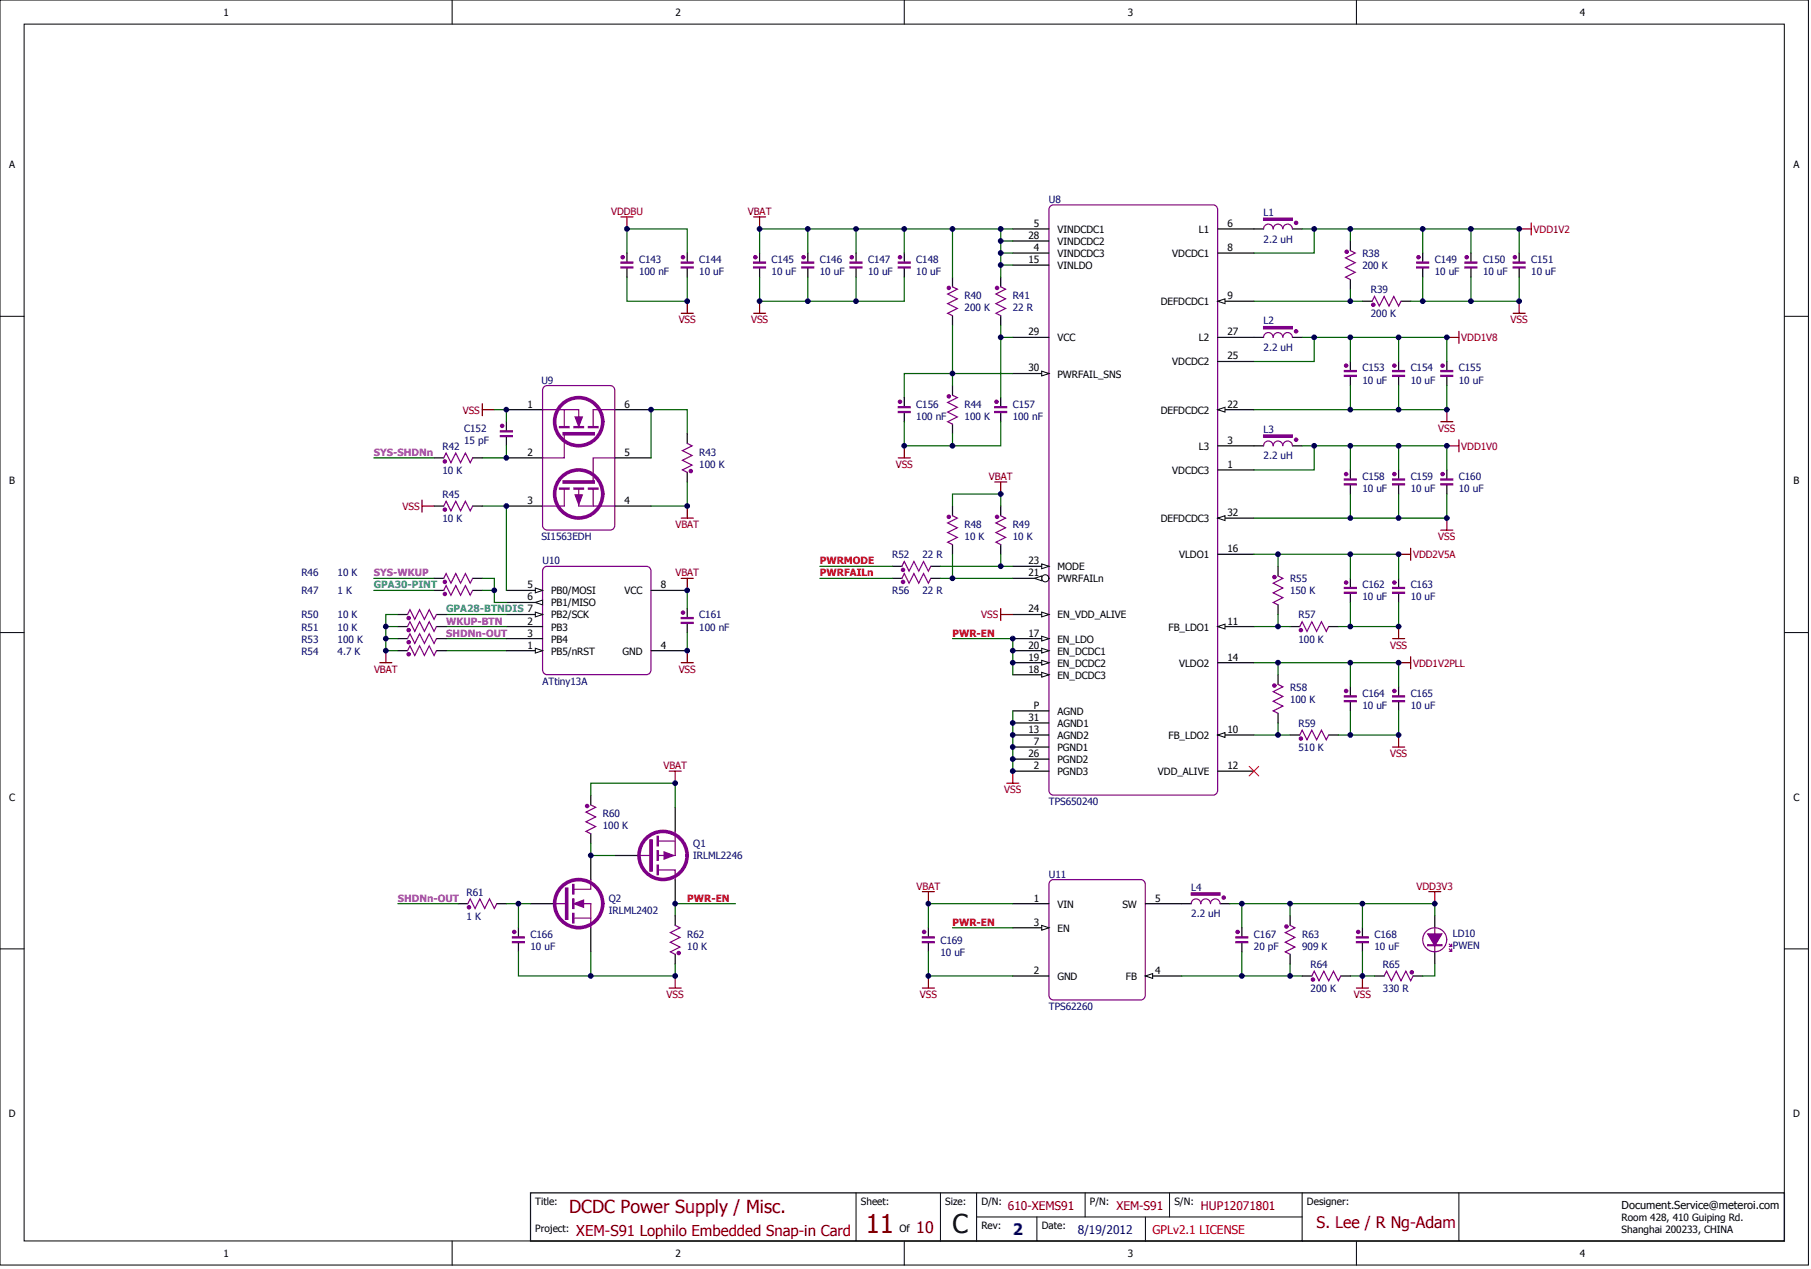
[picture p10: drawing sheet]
<svg xmlns="http://www.w3.org/2000/svg" width="635mm" height="445mm" viewBox="0 0 635 445" stroke-linecap="round" stroke-linejoin="round" font-family="sans-serif">
<defs><g id="words">
<text font-size="9.1" fill="#800000" x="303.4" y="432.3">11</text>
<text font-size="9.1" x="333.8" y="432.3">C</text>
<text font-size="6.3" fill="#800000" x="199.4" y="425.3">DCDC Power Supply / Misc.</text>
<g font-size="5.6" fill="#800000">
<text x="461.4" y="430.5">S. Lee / R Ng-Adam</text>
<text x="321.1" y="432.2">10</text>
</g>
<text font-size="5.6" fill="#000080" x="354.9" y="433">2</text>
<text font-size="5.2" fill="#800000" x="202" y="433.1">XEM-S91 Lophilo Embedded Snap-in Card</text>
<g font-size="4.2" fill="#800000">
<text x="353.2" y="424">610-XEMS91</text>
<text x="391.3" y="424">XEM-S91</text>
<text x="420.8" y="424">HUP12071801</text>
</g>
<text font-size="4.2" fill="#000080" x="377.7" y="432.5">8/19/2012</text>
<text font-size="4.2" fill="#f00" x="403.9" y="432.5">GPLv2.1 LICENSE</text>
<text font-size="3.8" x="568.3" y="423.7">Document.Service@meteroi.com</text>
<g font-size="3.5">
<text x="78.3" y="5.6">1</text>
<text x="236.7" y="5.6">2</text>
<text x="395.2" y="5.6">3</text>
<text x="553.6" y="5.6">4</text>
<text x="3.2" y="58.9">A</text>
<text x="628.5" y="58.9">A</text>
<text x="360.4" y="83.8">28</text>
<text x="362.3" y="79.5">5</text>
<text x="370.6" y="81.7">VINDCDC1</text>
<text x="420.2" y="81.7">L1</text>
<text x="430.1" y="79.5">6</text>
<text x="362.3" y="88">4</text>
<text x="370.6" y="85.9">VINDCDC2</text>
<text x="430.1" y="88">8</text>
<text x="360.4" y="92.2">15</text>
<text x="370.6" y="90.1">VINDCDC3</text>
<text x="370.6" y="94.3">VINLDO</text>
<text x="410.8" y="90.1">VDCDC1</text>
<text x="406.8" y="107">DEFDCDC1</text>
<text x="430.1" y="104.9">9</text>
<text x="360.4" y="117.6">29</text>
<text x="370.6" y="119.7">VCC</text>
<text x="420.2" y="119.7">L2</text>
<text x="430.1" y="117.6">27</text>
<text x="360.4" y="130.2">30</text>
<text x="410.8" y="128.1">VDCDC2</text>
<text x="430.1" y="126">25</text>
<text x="370.6" y="132.3">PWRFAIL_SNS</text>
<text x="184.9" y="142.9">1</text>
<text x="218.9" y="142.9">6</text>
<text x="430.1" y="142.9">22</text>
<text x="406.8" y="145">DEFDCDC2</text>
<text x="430.1" y="155.6">3</text>
<text x="184.9" y="159.8">2</text>
<text x="218.9" y="159.8">5</text>
<text x="420.2" y="157.7">L3</text>
<text x="410.8" y="166.1">VDCDC3</text>
<text x="430.1" y="164">1</text>
<text x="3.2" y="169.8">B</text>
<text x="628.5" y="169.8">B</text>
<text x="184.9" y="176.7">3</text>
<text x="218.9" y="176.7">4</text>
<text x="406.8" y="183">DEFDCDC3</text>
<text x="430.1" y="180.9">32</text>
<text x="360.4" y="197.8">23</text>
<text x="413.2" y="195.7">VLDO1</text>
<text x="430.1" y="193.6">16</text>
<text x="360.4" y="202">21</text>
<text x="370.6" y="199.9">MODE</text>
<text x="184.9" y="206.3">5</text>
<text x="193.1" y="208.4">PB0/MOSI</text>
<text x="218.9" y="208.4">VCC</text>
<text x="231.5" y="206.3">8</text>
<text x="370.6" y="204.1">PWRFAILn</text>
<text x="184.9" y="210.5">6</text>
<text x="193.1" y="212.6">PB1/MISO</text>
<text x="360.4" y="214.7">24</text>
<text x="184.9" y="218.9">2</text>
<text x="193.1" y="221">PB3</text>
<text x="193.1" y="216.8">PB2/SCK</text>
<text x="370.6" y="216.8">EN_VDD_ALIVE</text>
<text x="409.5" y="221">FB_LDO1</text>
<text x="430.1" y="218.9">11</text>
<text x="184.9" y="227.4">1</text>
<text x="184.9" y="223.2">3</text>
<text x="193.1" y="225.3">PB4</text>
<text x="231.5" y="227.4">4</text>
<text x="360.4" y="223.2">17</text>
<text x="360.4" y="227.4">20</text>
<text x="370.6" y="225.3">EN_LDO</text>
<text x="193.1" y="229.5">PB5/nRST</text>
<text x="218.2" y="229.5">GND</text>
<text x="360.4" y="231.6">19</text>
<text x="370.6" y="233.7">EN_DCDC2</text>
<text x="370.6" y="229.5">EN_DCDC1</text>
<text x="413.2" y="233.7">VLDO2</text>
<text x="430.1" y="231.6">14</text>
<text x="360.4" y="235.8">18</text>
<text x="370.6" y="237.9">EN_DCDC3</text>
<text x="362.3" y="248.5">P</text>
<text x="370.6" y="250.6">AGND</text>
<text x="360.4" y="256.9">13</text>
<text x="360.4" y="252.7">31</text>
<text x="370.6" y="254.8">AGND1</text>
<text x="430.1" y="256.9">10</text>
<text x="362.3" y="261.2">7</text>
<text x="370.6" y="263.3">PGND1</text>
<text x="370.6" y="259.1">AGND2</text>
<text x="409.5" y="259.1">FB_LDO2</text>
<text x="360.4" y="265.4">26</text>
<text x="362.3" y="269.6">2</text>
<text x="370.6" y="267.5">PGND2</text>
<text x="430.1" y="269.6">12</text>
<text x="370.6" y="271.7">PGND3</text>
<text x="405.8" y="271.7">VDD_ALIVE</text>
<text x="3.2" y="280.7">C</text>
<text x="628.5" y="280.7">C</text>
<text x="362.3" y="316.1">1</text>
<text x="404.8" y="316.1">5</text>
<text x="370.6" y="318.2">VIN</text>
<text x="393.3" y="318.2">SW</text>
<text x="362.3" y="324.5">3</text>
<text x="370.6" y="326.6">EN</text>
<text x="362.3" y="341.4">2</text>
<text x="404.8" y="341.4">4</text>
<text x="370.6" y="343.5">GND</text>
<text x="394.6" y="343.5">FB</text>
<text x="3" y="391.6">D</text>
<text x="628.4" y="391.6">D</text>
<text x="187.6" y="422.5">Title:</text>
<text x="301.7" y="422.5">Sheet:</text>
<text x="331.3" y="422.5">Size:</text>
<text x="343.9" y="422.5">D/N:</text>
<text x="382" y="422.5">P/N:</text>
<text x="411.5" y="422.5">S/N:</text>
<text x="458" y="422.5">Designer:</text>
<text x="187.6" y="431.8">Project:</text>
<text x="315.2" y="431.8">Of</text>
<text x="343.9" y="431">Rev:</text>
<text x="365.1" y="431">Date:</text>
<text x="568.3" y="428">Room 428, 410 Guiping Rd.</text>
<text x="568.3" y="432.2">Shanghai 200233, CHINA</text>
<text x="78.3" y="440.7">1</text>
<text x="236.7" y="440.7">2</text>
<text x="395.2" y="440.7">3</text>
<text x="553.6" y="440.7">4</text>
</g>
<g font-size="3.5" fill="#000080">
<text x="367.6" y="71.1">U8</text>
<text x="442.8" y="75.7">L1</text>
<text x="442.8" y="85">2.2 uH</text>
<text x="223.9" y="92.2">C143</text>
<text x="245.1" y="92.2">C144</text>
<text x="270.4" y="92.2">C145</text>
<text x="287.3" y="92.2">C146</text>
<text x="304.2" y="92.2">C147</text>
<text x="321.1" y="92.2">C148</text>
<text x="477.5" y="90.1">R38</text>
<text x="477.5" y="94.3">200 K</text>
<text x="502.8" y="92.2">C149</text>
<text x="519.7" y="92.2">C150</text>
<text x="536.6" y="92.2">C151</text>
<text x="223.9" y="96.4">100 nF</text>
<text x="245.1" y="96.4">10 uF</text>
<text x="270.4" y="96.4">10 uF</text>
<text x="287.3" y="96.4">10 uF</text>
<text x="304.2" y="96.4">10 uF</text>
<text x="321.1" y="96.4">10 uF</text>
<text x="502.8" y="96.4">10 uF</text>
<text x="519.7" y="96.4">10 uF</text>
<text x="536.6" y="96.4">10 uF</text>
<text x="338" y="104.9">R40</text>
<text x="354.9" y="104.9">R41</text>
<text x="480.4" y="102.8">R39</text>
<text x="338" y="109.1">200 K</text>
<text x="354.9" y="109.1">22 R</text>
<text x="442.8" y="113.8">L2</text>
<text x="480.4" y="111.2">200 K</text>
<text x="442.8" y="123">2.2 uH</text>
<text x="477.5" y="130.2">C153</text>
<text x="494.4" y="130.2">C154</text>
<text x="511.3" y="130.2">C155</text>
<text x="189.7" y="134.5">U9</text>
<text x="477.5" y="134.5">10 uF</text>
<text x="494.4" y="134.5">10 uF</text>
<text x="511.3" y="134.5">10 uF</text>
<text x="321.1" y="142.9">C156</text>
<text x="338" y="142.9">R44</text>
<text x="354.9" y="142.9">C157</text>
<text x="321.1" y="147.1">100 nF</text>
<text x="338" y="147.1">100 K</text>
<text x="354.9" y="147.1">100 nF</text>
<text x="162.7" y="151.3">C152</text>
<text x="162.7" y="155.6">15 pF</text>
<text x="442.8" y="151.8">L3</text>
<text x="155.1" y="157.7">R42</text>
<text x="245.1" y="159.8">R43</text>
<text x="442.8" y="161.1">2.2 uH</text>
<text x="155.1" y="166.1">10 K</text>
<text x="245.1" y="164">100 K</text>
<text x="477.5" y="168.2">C158</text>
<text x="477.5" y="172.5">10 uF</text>
<text x="494.4" y="168.2">C159</text>
<text x="494.4" y="172.5">10 uF</text>
<text x="511.3" y="168.2">C160</text>
<text x="511.3" y="172.5">10 uF</text>
<text x="155.1" y="174.6">R45</text>
<text x="155.1" y="183">10 K</text>
<text x="338" y="185.1">R48</text>
<text x="354.9" y="185.1">R49</text>
<text x="189.7" y="189.4">SI1563EDH</text>
<text x="338" y="189.4">10 K</text>
<text x="354.9" y="189.4">10 K</text>
<text x="190.1" y="197.8">U10</text>
<text x="312.7" y="195.7">R52</text>
<text x="323.2" y="195.7">22 R</text>
<text x="105.6" y="202">R46</text>
<text x="118.3" y="202">10 K</text>
<text x="105.6" y="208.4">R47</text>
<text x="118.3" y="208.4">1 K</text>
<text x="312.7" y="208.4">R56</text>
<text x="323.2" y="208.4">22 R</text>
<text x="452.1" y="204.1">R55</text>
<text x="452.1" y="208.4">150 K</text>
<text x="477.5" y="206.3">C162</text>
<text x="494.4" y="206.3">C163</text>
<text x="477.5" y="210.5">10 uF</text>
<text x="494.4" y="210.5">10 uF</text>
<text x="105.6" y="221">R51</text>
<text x="105.6" y="216.8">R50</text>
<text x="118.3" y="221">10 K</text>
<text x="118.3" y="216.8">10 K</text>
<text x="245.1" y="216.8">C161</text>
<text x="245.1" y="221">100 nF</text>
<text x="455.1" y="216.8">R57</text>
<text x="105.6" y="225.3">R53</text>
<text x="118.3" y="225.3">100 K</text>
<text x="455.1" y="225.3">100 K</text>
<text x="105.6" y="229.5">R54</text>
<text x="118.3" y="229.5">4.7 K</text>
<text x="190.1" y="240">ATtiny13A</text>
<text x="452.1" y="242.2">R58</text>
<text x="477.5" y="244.3">C164</text>
<text x="494.4" y="244.3">C165</text>
<text x="452.1" y="246.4">100 K</text>
<text x="477.5" y="248.5">10 uF</text>
<text x="494.4" y="248.5">10 uF</text>
<text x="455.1" y="254.8">R59</text>
<text x="455.1" y="263.3">510 K</text>
<text x="211.3" y="286.5">R60</text>
<text x="367.6" y="282.3">TPS650240</text>
<text x="211.3" y="290.7">100 K</text>
<text x="243" y="297.1">Q1</text>
<text x="243" y="301.3">IRLML2246</text>
<text x="367.6" y="307.6">U11</text>
<text x="163.5" y="314">R61</text>
<text x="213.4" y="316.1">Q2</text>
<text x="417.5" y="312.3">L4</text>
<text x="163.5" y="322.4">1 K</text>
<text x="213.4" y="320.3">IRLML2402</text>
<text x="417.5" y="321.6">2.2 uH</text>
<text x="185.9" y="328.7">C166</text>
<text x="240.8" y="328.7">R62</text>
<text x="439.4" y="328.7">C167</text>
<text x="456.3" y="328.7">R63</text>
<text x="481.7" y="328.7">C168</text>
<text x="509.1" y="328.3">LD10</text>
<text x="185.9" y="333">10 uF</text>
<text x="240.8" y="333">10 K</text>
<text x="329.6" y="330.9">C169</text>
<text x="329.6" y="335.1">10 uF</text>
<text x="439.4" y="333">20 pF</text>
<text x="456.3" y="333">909 K</text>
<text x="481.7" y="333">10 uF</text>
<text x="509.1" y="332.5">PWEN</text>
<text x="459.3" y="339.3">R64</text>
<text x="484.6" y="339.3">R65</text>
<text x="459.3" y="347.8">200 K</text>
<text x="484.6" y="347.8">330 R</text>
<text x="367.6" y="354.1">TPS62260</text>
</g>
<g font-size="3.5" fill="#800000">
<text x="214.1" y="75.3">VDDBU</text>
<text x="262.1" y="75.3">VBAT</text>
<text x="537.5" y="81.7">VDD1V2</text>
<text x="237.8" y="113.3">VSS</text>
<text x="263.2" y="113.3">VSS</text>
<text x="529.4" y="113.3">VSS</text>
<text x="512.1" y="119.7">VDD1V8</text>
<text x="162.2" y="145">VSS</text>
<text x="504" y="151.3">VSS</text>
<text x="512.1" y="157.7">VDD1V0</text>
<text x="313.9" y="164">VSS</text>
<text x="346.6" y="168.2">VBAT</text>
<text x="141" y="178.8">VSS</text>
<text x="236.7" y="185.1">VBAT</text>
<text x="504" y="189.4">VSS</text>
<text x="495.2" y="195.7">VDD2V5A</text>
<text x="236.7" y="202">VBAT</text>
<text x="343.9" y="216.8">VSS</text>
<text x="487.1" y="227.4">VSS</text>
<text x="495.2" y="233.7">VDD1V2PLL</text>
<text x="131.1" y="235.8">VBAT</text>
<text x="237.8" y="235.8">VSS</text>
<text x="232.5" y="269.6">VBAT</text>
<text x="487.1" y="265.4">VSS</text>
<text x="351.9" y="278.1">VSS</text>
<text x="321.2" y="311.9">VBAT</text>
<text x="496.4" y="311.9">VDD3V3</text>
<text x="233.6" y="349.9">VSS</text>
<text x="322.3" y="349.9">VSS</text>
<text x="474.5" y="349.9">VSS</text>
</g>
<g font-size="3.5" fill="#8a20db">
<text x="131" y="159.8">SYS-SHDNn</text>
<text x="131" y="202">SYS-WKUP</text>
<text x="156.3" y="218.9">WKUP-BTN</text>
<text x="156.3" y="223.2">SHDNn-OUT</text>
<text x="139.4" y="316.1">SHDNn-OUT</text>
</g>
<g font-size="3.5" fill="#f00">
<text x="287.3" y="197.8">PWRMODE</text>
<text x="287.3" y="202">PWRFAILn</text>
<text x="333.8" y="223.2">PWR-EN</text>
<text x="240.8" y="316.1">PWR-EN</text>
<text x="333.8" y="324.5">PWR-EN</text>
</g>
<g font-size="3.5" fill="#009cca">
<text x="131" y="206.3">GPA30-PINT</text>
<text x="156.3" y="214.7">GPA28-BTNDIS 7</text>
</g>
</g></defs>
<g fill="#fff" stroke="#000" stroke-width=".35">
<path d="M0 0h633.7v443.5h-633.7z"/>
<path d="M8.5 8.5h616.8v426.5h-616.8z"/>
</g>
<g fill="none" stroke="#000" stroke-width=".35">
<path d="M158.4 0v8.5M316.9 0v8.5M475.3 0v8.5M0 110.9h8.5M625.3 110.9h8.5M0 221.8h8.5M625.3 221.8h8.5M0 332.6h8.5M625.3 332.6h8.5M300 418.2v16.9M329.6 418.2v16.9M342.2 418.2v16.9"/>
<path d="M380.3 418.2v8.4M409.8 418.2v8.4M456.3 418.2v16.9M511.3 418.2v16.9M158.4 435.1v8.4M316.9 435.1v8.4M342.2 426.6h114.1M363.4 426.6v8.5M401.4 426.6v8.5M475.3 435.1v8.4"/>
</g>
<path d="M185.9 418.2h439.4v16.9h-439.4z" fill="none" stroke="#000" stroke-width=".42"/>
<path d="M368.1 72.3l1.1-.5h55.9l.8 .2 .8 1v204.1l-.2 .8-1 .8h-56.3l-.8-.2-.7-1-.1-204z" fill="#fff" stroke="#7d0089" stroke-width=".42"/>
<path d="M354.9 88.7h12.7M354.9 80.3h12.7M426.8 88.7h12.6M426.8 80.3h12.6M426.8 105.6h12.6M426.8 156.3h12.6M426.8 164.7h12.6M354.9 270.3h12.7M354.9 261.9h12.7" fill="none" stroke="#000" stroke-width=".42"/>
<path d="M426.8 105.6l2.5-.8v1.6z" fill="#fff" stroke="#000" stroke-width=".35"/>
<path d="M426.8 257.7h12.6" fill="none" stroke="#000" stroke-width=".42"/>
<path d="M426.8 257.7l2.5-.9v1.7z" fill="#fff" stroke="#000" stroke-width=".35"/>
<path d="M426.8 219.6h12.6" fill="none" stroke="#000" stroke-width=".42"/>
<path d="M426.8 219.6l2.5-.8v1.7z" fill="#fff" stroke="#000" stroke-width=".35"/>
<path d="M354.9 92.9h12.7M426.8 194.3h12.6M354.9 223.9h12.7M426.8 232.3h12.6M354.9 257.7h12.7M426.8 270.3h12.6" fill="none" stroke="#000" stroke-width=".42"/>
<path d="M365.1 223l2.5 .9-2.5 .8z" fill="#fff" stroke="#000" stroke-width=".35"/>
<path d="M354.9 236.5h12.7" fill="none" stroke="#000" stroke-width=".42"/>
<path d="M365.1 235.7l2.5 .8-2.5 .9z" fill="#fff" stroke="#000" stroke-width=".35"/>
<path d="M354.9 232.3h12.7" fill="none" stroke="#000" stroke-width=".42"/>
<path d="M365.1 231.5l2.5 .8-2.5 .9z" fill="#fff" stroke="#000" stroke-width=".35"/>
<path d="M354.9 228.1h12.7" fill="none" stroke="#000" stroke-width=".42"/>
<path d="M365.1 227.2l2.5 .9-2.5 .8z" fill="#fff" stroke="#000" stroke-width=".35"/>
<path d="M354.9 202.8h12.7" fill="none" stroke="#000" stroke-width=".42"/>
<circle cx="366.3" cy="202.7" r="1.25" fill="#fff" stroke="#000" stroke-width=".35"/>
<path d="M362.5 202.8l2.6-.9v1.7z" fill="#fff" stroke="#000" stroke-width=".35"/>
<path d="M426.8 143.6h12.6" fill="none" stroke="#000" stroke-width=".42"/>
<path d="M426.8 143.6l2.5-.8v1.7z" fill="#fff" stroke="#000" stroke-width=".35"/>
<path d="M354.9 198.5h12.7" fill="none" stroke="#000" stroke-width=".42"/>
<path d="M365.1 197.7l2.5 .8-2.5 .9z" fill="#fff" stroke="#000" stroke-width=".35"/>
<path d="M354.9 215.4h12.7" fill="none" stroke="#000" stroke-width=".42"/>
<path d="M365.1 214.6l2.5 .8-2.5 .9z" fill="#fff" stroke="#000" stroke-width=".35"/>
<path d="M354.9 84.5h12.7M354.9 118.3h12.7M426.8 118.3h12.6M354.9 130.9h12.7M426.8 126.7h12.6M354.9 266.1h12.7" fill="none" stroke="#000" stroke-width=".42"/>
<path d="M365.1 130.1l2.5 .8-2.5 .9z" fill="#fff" stroke="#000" stroke-width=".35"/>
<path d="M426.8 181.6h12.6M354.9 253.4h12.7" fill="none" stroke="#000" stroke-width=".42"/>
<path d="M426.8 181.6l2.5-.8v1.7z" fill="#fff" stroke="#000" stroke-width=".35"/>
<g fill="none" stroke="#000" stroke-width=".42">
<path d="M266.2 88.7v3.4M266.2 93.8v3.4M283.1 88.7v3.4M283.1 93.8v3.4M300 88.7v3.4M300 93.8v3.4M316.9 88.7v3.4M316.9 93.8v3.4M333.8 97.2v3.3M350.7 97.2v3.3M439.4 80.3h3.4M452.9 80.3h3.4"/>
<path d="M473.2 84.5v3.4M473.2 98v3.4M498.6 88.7v3.4M498.6 93.8v3.4M515.5 88.7v3.4M515.5 93.8v3.4M333.8 110.7v3.4M350.7 110.7v3.4M439.4 118.3h3.4M452.9 118.3h3.4M477.5 105.6h3.3M491 105.6h3.4"/>
<path d="M316.9 139.4v3.4M333.8 135.2v3.3M350.7 139.4v3.4M473.2 126.7v3.4M473.2 131.8v3.4M490.1 126.7v3.4M490.1 131.8v3.4M316.9 144.5v3.3M333.8 148.7v3.4M350.7 144.5v3.3M439.4 156.3h3.4M452.9 156.3h3.4"/>
<path d="M333.8 177.4v3.4M350.7 177.4v3.4M473.2 164.7v3.4M473.2 169.8v3.4M490.1 164.7v3.4M490.1 169.8v3.4M312.7 198.5h3.3M326.2 198.5h3.4M333.8 190.9v3.4M350.7 190.9v3.4M447.9 198.5v3.4M312.7 202.8h3.3"/>
<path d="M326.2 202.8h3.4M447.9 212v3.4M452.1 219.6h3.4M465.6 219.6h3.4M473.2 202.8v3.3M473.2 207.8v3.4M490.1 202.8v3.3M490.1 207.8v3.4M447.9 236.5v3.4M354.9 249.2h12.7M447.9 250.1v3.3M452.1 257.7h3.4"/>
<path d="M465.6 257.7h3.4M473.2 240.8v3.3M473.2 245.8v3.4M490.1 240.8v3.3M490.1 245.8v3.4M207 278.8v3.4M207 292.3v3.4M160.6 316.8h3.3M174.1 316.8h3.4M236.6 321v3.4M236.6 334.5v3.4"/>
</g>
<g fill="none" stroke="#800000" stroke-width=".42">
<path d="M264.1 76h4.2M266.2 76v4.3M536.6 78.1v4.3M532.4 80.3h4.2M264.1 109.8h4.2M266.2 105.6v4.2M507 118.3h4.3M511.3 116.2v4.2M530.3 109.8h4.2M532.4 105.6v4.2M316.9 156.3v4.2M504.9 147.8h4.2"/>
<path d="M507 143.6v4.2M507 156.3h4.3M511.3 154.2v4.2M314.8 160.5h4.2M348.6 169h4.2M350.7 169v4.2M490.1 194.3h4.3M494.4 192.2v4.2M504.9 185.9h4.2M507 181.6v4.3M350.7 213.3v4.2M350.7 215.4h4.2"/>
<path d="M490.1 219.6v4.3M488 223.9h4.2M490.1 232.3h4.3M494.4 230.2v4.2M490.1 257.7v4.2M352.8 274.6h4.2M354.9 270.3v4.3M488 261.9h4.2"/>
</g>
<g fill="none" stroke="#7d0089" stroke-width=".42">
<path d="M446.1 80.3a1.67 1.67 0 0 0-1.6-1.7 1.67 1.67 0 0 0-1.7 1.7M449.5 80.1a1.67 1.67 0 0 0-1.7-1.5 1.67 1.67 0 0 0-1.6 1.7M452.9 80.3a1.67 1.67 0 0 0-1.7-1.7 1.67 1.67 0 0 0-1.6 1.7M473.2 87.9l1.7 .8-3.4 1.7 3.4 1.7-3.4 1.7 3.4 1.7-3.4 1.7 1.7 .8M333.8 100.5l1.7 .9-3.4 1.7 3.4 1.7-3.4 1.6 3.4 1.7-3.4 1.7 1.7 .9M350.7 100.5l1.7 .9-3.4 1.7 3.4 1.7-3.4 1.6 3.4 1.7-3.4 1.7 1.7 .9M446.1 118.3a1.67 1.67 0 0 0-1.6-1.7 1.67 1.67 0 0 0-1.7 1.7M449.5 118.1a1.67 1.67 0 0 0-1.7-1.5 1.67 1.67 0 0 0-1.6 1.7M452.9 118.3a1.67 1.67 0 0 0-1.7-1.7 1.67 1.67 0 0 0-1.6 1.7M480.8 105.6l.9-1.7 1.7 3.4 1.7-3.4 1.6 3.4 1.7-3.4 1.7 3.4 .9-1.7M333.8 138.5l1.7 .9-3.4 1.7 3.4 1.7-3.4 1.7 3.4 1.7-3.4 1.6 1.7 .9M446.1 156.3a1.67 1.67 0 0 0-1.6-1.7 1.67 1.67 0 0 0-1.7 1.7"/>
<path d="M449.5 156.1a1.67 1.67 0 0 0-1.7-1.5 1.67 1.67 0 0 0-1.6 1.7M452.9 156.3a1.67 1.67 0 0 0-1.7-1.7 1.67 1.67 0 0 0-1.6 1.7M316 198.5l.9-1.7 1.7 3.4 1.7-3.4 1.7 3.4 1.7-3.4 1.6 3.4 .9-1.7M333.8 180.8l1.7 .8-3.4 1.7 3.4 1.7-3.4 1.7 3.4 1.7-3.4 1.7 1.7 .8M350.7 180.8l1.7 .8-3.4 1.7 3.4 1.7-3.4 1.7 3.4 1.7-3.4 1.7 1.7 .8M316 202.8l.9-1.7 1.7 3.3 1.7-3.3 1.7 3.3 1.7-3.3 1.6 3.3 .9-1.6M447.9 201.9l1.7 .9-3.4 1.6 3.4 1.7-3.4 1.7 3.4 1.7-3.4 1.7 1.7 .8M455.5 219.6l.8-1.6 1.7 3.3 1.7-3.3 1.7 3.3 1.7-3.3 1.7 3.3 .8-1.7M447.9 239.9l1.7 .9-3.4 1.7 3.4 1.6-3.4 1.7 3.4 1.7-3.4 1.7 1.7 .9M455.5 257.7l.8-1.7 1.7 3.3 1.7-3.3 1.7 3.3 1.7-3.3 1.7 3.3 .8-1.6M207 282.2l1.7 .8-3.4 1.7 3.4 1.7-3.4 1.7 3.4 1.7-3.4 1.7 1.7 .8M163.9 316.8l.9-1.7 1.7 3.4 1.7-3.4 1.7 3.4 1.6-3.4 1.7 3.4 .9-1.7"/>
<path d="M236.6 324.4l1.7 .8-3.4 1.7 3.4 1.7-3.4 1.7 3.4 1.7-3.4 1.7 1.7 .8"/>
</g>
<g fill="#7d0089" stroke="#7d0089" stroke-width=".42">
<path d="M442.8 76.5h10.1v.8h-10.1z"/>
<path d="M496.5 93.6h4.2v.3h-4.2z"/>
<path d="M496.5 91.9h4.2v.4h-4.2z"/>
<path d="M513.4 93.6h4.2v.3h-4.2z"/>
<path d="M513.4 91.9h4.2v.4h-4.2z"/>
<path d="M442.8 114.5h10.1v.8h-10.1z"/>
<path d="M471.1 131.6h4.2v.4h-4.2z"/>
<path d="M471.1 129.9h4.2v.4h-4.2z"/>
<path d="M488 131.6h4.2v.4h-4.2z"/>
<path d="M488 129.9h4.2v.4h-4.2z"/>
<path d="M442.8 152.5h10.1v.8h-10.1z"/>
<path d="M471.1 169.6h4.2v.4h-4.2z"/>
<path d="M471.1 167.9h4.2v.4h-4.2z"/>
<path d="M488 169.6h4.2v.4h-4.2z"/>
<path d="M488 167.9h4.2v.4h-4.2z"/>
<path d="M471.1 207.6h4.2v.4h-4.2z"/>
<path d="M471.1 205.9h4.2v.4h-4.2z"/>
<path d="M488 207.6h4.2v.4h-4.2z"/>
<path d="M488 205.9h4.2v.4h-4.2z"/>
<path d="M471.1 245.6h4.2v.4h-4.2z"/>
<path d="M471.1 243.9h4.2v.4h-4.2z"/>
<path d="M488 245.6h4.2v.4h-4.2z"/>
<path d="M488 243.9h4.2v.4h-4.2z"/>
<path d="M348.6 144.3h4.2v.3h-4.2z"/>
<path d="M348.6 142.6h4.2v.3h-4.2z"/>
<path d="M314.8 144.3h4.2v.3h-4.2z"/>
<path d="M314.8 142.6h4.2v.3h-4.2z"/>
<path d="M297.9 93.6h4.2v.3h-4.2z"/>
<path d="M297.9 91.9h4.2v.4h-4.2z"/>
<path d="M314.8 93.6h4.2v.3h-4.2z"/>
<path d="M314.8 91.9h4.2v.4h-4.2z"/>
<path d="M264.1 93.6h4.2v.3h-4.2z"/>
<path d="M264.1 91.9h4.2v.4h-4.2z"/>
<path d="M281 93.6h4.2v.3h-4.2z"/>
<path d="M281 91.9h4.2v.4h-4.2z"/>
</g>
<g fill="#7d0089" stroke="#7d0089" stroke-width=".35">
<circle cx="454.2" cy="78.1" r=".61"/>
<circle cx="471.9" cy="88.3" r=".61"/>
<circle cx="481.2" cy="106.8" r=".61"/>
<circle cx="497.1" cy="90.2" r=".61"/>
<circle cx="514" cy="90.2" r=".61"/>
<circle cx="454.2" cy="116.1" r=".61"/>
<circle cx="471.7" cy="128.2" r=".61"/>
<circle cx="488.6" cy="128.2" r=".61"/>
<circle cx="454.2" cy="154.2" r=".61"/>
<circle cx="471.7" cy="166.2" r=".61"/>
<circle cx="488.6" cy="166.2" r=".61"/>
<circle cx="446.6" cy="202.3" r=".61"/>
<circle cx="455.9" cy="220.9" r=".61"/>
<circle cx="471.7" cy="204.2" r=".61"/>
<circle cx="488.6" cy="204.2" r=".61"/>
<circle cx="446.6" cy="240.3" r=".61"/>
<circle cx="455.9" cy="258.9" r=".61"/>
<circle cx="471.7" cy="242.2" r=".61"/>
<circle cx="488.6" cy="242.2" r=".61"/>
<circle cx="349.4" cy="100.9" r=".61"/>
<circle cx="332.5" cy="100.9" r=".61"/>
<circle cx="332.5" cy="138.9" r=".61"/>
<circle cx="349.2" cy="140.9" r=".61"/>
<circle cx="315.4" cy="140.9" r=".61"/>
<circle cx="298.5" cy="90.2" r=".61"/>
<circle cx="315.4" cy="90.2" r=".61"/>
<circle cx="264.7" cy="90.2" r=".61"/>
<circle cx="281.6" cy="90.2" r=".61"/>
<circle cx="349.4" cy="181.2" r=".61"/>
<circle cx="332.5" cy="181.2" r=".61"/>
<circle cx="316.5" cy="199.8" r=".61"/>
<circle cx="316.5" cy="204" r=".61"/>
<circle cx="164.3" cy="318" r=".61"/>
<circle cx="205.7" cy="282.6" r=".61"/>
<circle cx="237.9" cy="334.1" r=".61"/>
</g>
<g fill="none" stroke="#006000" stroke-width=".42">
<path d="M266.2 97.2v8.4h50.7v-8.4M266.2 88.7v-8.4h50.7v8.4M283.1 80.3v8.4M283.1 97.2v8.4M300 80.3v8.4M300 97.2v8.4M316.9 80.3h16.9M350.7 80.3h-16.9v16.9M350.7 84.5h4.2M350.7 88.7h4.2M350.7 92.9h4.2M354.9 80.3h-4.2v16.9"/>
<path d="M456.3 80.3h4.3v8.4h-21.2M460.6 80.3h12.6v4.2M473.2 80.3h42.3v8.4M498.6 80.3v8.4M498.6 97.2v8.4M515.5 97.2v8.4h-21.1M333.8 114.1v16.8h-16.9v8.5M350.7 114.1v4.2h4.2M350.7 118.3v21.1M456.3 118.3h4.3v8.4h-21.2M460.6 118.3h29.5v8.4M473.2 101.4v4.2h-33.8"/>
<path d="M473.2 105.6h4.3M473.2 118.3v8.4M354.9 130.9h-21.1v4.3M473.2 135.2v8.4M490.1 135.2v8.4h-50.7M316.9 147.8v8.5h16.9M350.7 147.8v8.5h-16.9v-4.2M456.3 156.3h4.3v8.4h-21.2M460.6 156.3h29.5v8.4M473.2 156.3v8.4M333.8 177.4v-4.2h16.9v4.2M473.2 173.2v8.4"/>
<path d="M490.1 173.2v8.4h-50.7M287.3 198.5h25.4M329.6 198.5h21.1M333.8 194.3v8.5h21.1M350.7 194.3v4.2h4.2M439.4 194.3h8.5v4.2M447.9 194.3h42.2v8.5M473.2 194.3v8.5M287.3 202.8h25.4M329.6 202.8h4.2M439.4 219.6h12.7M447.9 215.4v4.2"/>
<path d="M473.2 211.2v8.4M490.1 211.2v8.4h-21.1M333.8 223.9h21.1v12.6M439.4 232.3h8.5v4.2M447.9 232.3h42.2v8.5M473.2 232.3v8.5M354.9 249.2v21.1M439.4 257.7h12.7M447.9 253.4v4.3M473.2 249.2v8.5M490.1 249.2v8.5h-21.1M139.4 316.8h21.2"/>
<path d="M257.7 316.8h-21.1v4.2"/>
</g>
<path d="M437.7 268.6l3.4 3.4M441.1 268.6l-3.4 3.4" fill="none" stroke="#f00" stroke-width=".35"/>
<path d="M368.1 308.8l1.1-.5h30.6l1.1 .5 .5 1.2v38.9l-.3 .8-.5 .6-.8 .2h-30.6l-1.1-.4-.5-1.2v-38.9z" fill="#fff" stroke="#7d0089" stroke-width=".42"/>
<path d="M401.4 316.8h12.7M401.4 342.1h12.7" fill="none" stroke="#000" stroke-width=".42"/>
<path d="M401.4 342.1l2.5-.8v1.7z" fill="#fff" stroke="#000" stroke-width=".35"/>
<path d="M354.9 325.2h12.7" fill="none" stroke="#000" stroke-width=".42"/>
<path d="M365.1 324.4l2.5 .8-2.5 .9z" fill="#fff" stroke="#000" stroke-width=".35"/>
<g fill="none" stroke="#000" stroke-width=".42">
<path d="M532.4 88.7v3.4M532.4 93.8v3.4M507 126.7v3.4M507 131.8v3.4M507 164.7v3.4M507 169.8v3.4M354.9 316.8h12.7M414.1 316.8h3.4M427.6 316.8h3.4M325.3 325.2v3.4M325.3 330.3v3.4M435.2 325.2v3.4"/>
<path d="M435.2 330.3v3.4M452.1 321v3.4M452.1 334.5v3.4M477.5 325.2v3.4M477.5 330.3v3.4M502.8 321v4.2M502.8 333.7v4.2M354.9 342.1h12.7M456.3 342.1h3.4M469.8 342.1h3.4"/>
</g>
<g fill="none" stroke="#006000" stroke-width=".42">
<path d="M515.5 80.3h16.9v8.4M532.4 97.2v8.4h-16.9M490.1 118.3h16.9v8.4M507 135.2v8.4h-16.9M490.1 156.3h16.9v8.4M507 173.2v8.4h-16.9M354.9 316.8h-29.6v8.4M431 316.8h4.2v8.4M435.2 316.8h16.9v4.2M452.1 316.8h25.4v8.4M325.3 333.7v8.4h29.6M333.8 325.2h21.1"/>
<path d="M435.2 333.7v8.4M452.1 337.9v4.2h-38M477.5 333.7v8.4h-4.3M452.1 342.1h4.2"/>
</g>
<path d="M323.2 312.6h4.3M325.3 312.6v4.2M500.7 312.6h4.2M502.8 312.6v4.2M323.2 346.4h4.3M325.3 342.1v4.3M475.3 346.4h4.3M477.5 342.1v4.3" fill="none" stroke="#800000" stroke-width=".42"/>
<path d="M420.8 316.8a1.67 1.67 0 0 0-1.7-1.7 1.67 1.67 0 0 0-1.6 1.7M424.2 316.6a1.67 1.67 0 0 0-1.8-1.5 1.67 1.67 0 0 0-1.6 1.7M427.6 316.8a1.67 1.67 0 0 0-1.7-1.7 1.67 1.67 0 0 0-1.7 1.7M452.1 324.4l1.7 .8-3.4 1.7 3.4 1.7-3.4 1.7 3.4 1.7-3.4 1.7 1.7 .8M459.7 342.1l.9-1.7 1.6 3.4 1.7-3.4 1.7 3.4 1.7-3.4 1.7 3.4 .8-1.7" fill="none" stroke="#7d0089" stroke-width=".42"/>
<g fill="#7d0089" stroke="#7d0089" stroke-width=".42">
<path d="M417.5 313h10.1v.8h-10.1z"/>
<path d="M433.1 330.1h4.2v.4h-4.2z"/>
<path d="M433.1 328.4h4.2v.4h-4.2z"/>
<path d="M475.3 330.1h4.2v.4h-4.2z"/>
<path d="M475.3 328.4h4.2v.4h-4.2z"/>
<path d="M323.2 330.1h4.2v.4h-4.2z"/>
<path d="M323.2 328.4h4.2v.4h-4.2z"/>
<path d="M504.9 131.6h4.2v.4h-4.2z"/>
<path d="M504.9 129.9h4.2v.4h-4.2z"/>
<path d="M504.9 169.6h4.2v.4h-4.2z"/>
<path d="M504.9 167.9h4.2v.4h-4.2z"/>
<path d="M530.3 93.6h4.2v.3h-4.2z"/>
<path d="M530.3 91.9h4.2v.4h-4.2z"/>
</g>
<g fill="#7d0089" stroke="#7d0089" stroke-width=".35">
<circle cx="428.8" cy="314.7" r=".61"/>
<circle cx="450.8" cy="324.8" r=".61"/>
<circle cx="433.7" cy="326.7" r=".61"/>
<circle cx="476" cy="326.7" r=".61"/>
<circle cx="323.8" cy="326.7" r=".61"/>
<circle cx="460.1" cy="343.4" r=".61"/>
<circle cx="505.5" cy="128.2" r=".61"/>
<circle cx="505.5" cy="166.2" r=".61"/>
<circle cx="530.9" cy="90.2" r=".61"/>
</g>
<circle cx="502.8" cy="329.4" r="4.2" fill="#fff" stroke="#7d0089" stroke-width=".42"/>
<path d="M502.8 325.2v2.2M502.8 331.2v2.5M507.9 330.9l.8 .9M507.9 331.8h.8M507.9 332.6l.8 .9M507.9 333.5h.8M508.7 330.9v.9M508.7 332.6v.9M485.1 342.1l.8-1.7 1.7 3.4 1.7-3.4 1.7 3.4 1.7-3.4 1.7 3.4 .8-1.7" fill="none" stroke="#7d0089" stroke-width=".42"/>
<g fill="#7d0089" stroke="#7d0089" stroke-width=".35">
<path d="M500.3 327.4h5l-2.5 4.2z"/>
<path d="M500.3 331.2h5v.4h-5z" fill-rule="evenodd"/>
</g>
<path d="M219.7 97.2v8.4h21.1v-8.4M219.7 88.7v-8.4h21.1v8.4M156.3 228.1h21.2M156.3 223.9h21.2M477.5 316.8h25.3v4.2M502.8 337.9v4.2h-4.2M477.5 342.1h4.2" fill="none" stroke="#006000" stroke-width=".42"/>
<path d="M219.7 88.7v3.4M219.7 93.8v3.4M240.8 88.7v3.4M240.8 93.8v3.4M481.7 342.1h3.4M495.2 342.1h3.4" fill="none" stroke="#000" stroke-width=".42"/>
<g fill="#7d0089" stroke="#7d0089" stroke-width=".35">
<circle cx="494.8" cy="340.8" r=".61"/>
<circle cx="239.3" cy="90.2" r=".61"/>
<circle cx="218.2" cy="90.2" r=".61"/>
</g>
<g fill="#7d0089" stroke="#7d0089" stroke-width=".42">
<path d="M238.7 93.6h4.2v.3h-4.2z"/>
<path d="M238.7 91.9h4.2v.4h-4.2z"/>
<path d="M217.6 93.6h4.2v.3h-4.2z"/>
<path d="M217.6 91.9h4.2v.4h-4.2z"/>
</g>
<path d="M217.6 76h4.2M219.7 76v4.3M238.7 109.8h4.3M240.8 105.6v4.2" fill="none" stroke="#800000" stroke-width=".42"/>
<path d="M190.6 199l1.1-.5h34.8l1.2 .5 .4 1.2v34.6l-.4 1.2-1.2 .5h-34.8l-1.1-.5-.5-1.2v-34.6z" fill="#fff" stroke="#7d0089" stroke-width=".42"/>
<path d="M177.5 228.1h12.6" fill="none" stroke="#000" stroke-width=".42"/>
<path d="M187.6 227.2l2.5 .9-2.5 .8z" fill="#fff" stroke="#000" stroke-width=".35"/>
<path d="M177.5 219.6h12.6M177.5 207h12.6M177.5 223.9h12.6M228.2 228.1h12.6" fill="none" stroke="#000" stroke-width=".42"/>
<path d="M187.6 206.1l2.5 .9-2.5 .8z" fill="#fff" stroke="#000" stroke-width=".35"/>
<path d="M177.5 211.2h12.6" fill="none" stroke="#000" stroke-width=".42"/>
<path d="M187.6 211.2l2.5-.8v1.6z" fill="#fff" stroke="#000" stroke-width=".35"/>
<path d="M177.5 215.4h12.6" fill="none" stroke="#000" stroke-width=".42"/>
<path d="M187.6 214.6l2.5 .8-2.5 .9z" fill="#fff" stroke="#000" stroke-width=".35"/>
<g fill="none" stroke="#000" stroke-width=".42">
<path d="M139.4 219.6h3.4M139.4 215.4h3.4M152.1 207h3.4M153 219.6h3.3M153 215.4h3.3M165.6 207h3.4M228.2 207h12.6M240.8 213.3v3.4M240.8 218.4v3.4M139.4 223.9h3.4M139.4 228.1h3.4M153 223.9h3.3"/>
<path d="M153 228.1h3.3M207 299.9v8.4M185.9 316.8h8.5M181.7 325.2v3.4M181.7 330.3v3.4M207 325.2v8.5"/>
</g>
<g fill="#7d0089" stroke="#7d0089" stroke-width=".42">
<path d="M238.7 218.2h4.2v.3h-4.2z"/>
<path d="M238.7 216.5h4.2v.4h-4.2z"/>
<path d="M179.6 330.1h4.2v.4h-4.2z"/>
<path d="M179.6 328.4h4.2v.4h-4.2z"/>
</g>
<g fill="#7d0089" stroke="#7d0089" stroke-width=".35">
<circle cx="239.3" cy="214.8" r=".61"/>
<circle cx="143.2" cy="225.1" r=".61"/>
<circle cx="143.2" cy="220.9" r=".61"/>
<circle cx="143.2" cy="216.7" r=".61"/>
<circle cx="143.2" cy="229.3" r=".61"/>
<circle cx="155.9" cy="208.2" r=".61"/>
<circle cx="180.2" cy="326.7" r=".61"/>
</g>
<path d="M131 207h21.1M139.4 219.6h-4.2v4.3h4.2M139.4 215.4h-4.2v4.2M156.3 219.6h21.2M156.3 215.4h21.2M240.8 207v6.3M135.2 223.9v4.2h4.2M240.8 221.8v6.3" fill="none" stroke="#006000" stroke-width=".42"/>
<path d="M238.7 202.8h4.3M240.8 202.8v4.2M133.1 232.3h4.2M135.2 228.1v4.2M238.7 232.3h4.3M240.8 228.1v4.2" fill="none" stroke="#800000" stroke-width=".42"/>
<path d="M142.8 219.6l.9-1.6 1.6 3.3 1.7-3.3 1.7 3.3 1.7-3.3 1.7 3.3 .9-1.7M142.8 215.4l.9-1.7 1.6 3.4 1.7-3.4 1.7 3.4 1.7-3.4 1.7 3.4 .9-1.7M155.5 207l.8-1.7 1.7 3.4 1.7-3.4 1.7 3.4 1.7-3.4 1.7 3.4 .8-1.7M142.8 223.9l.9-1.7 1.6 3.4 1.7-3.4 1.7 3.4 1.7-3.4 1.7 3.4 .9-1.7M142.8 228.1l.9-1.7 1.6 3.4 1.7-3.4 1.7 3.4 1.7-3.4 1.7 3.4 .9-1.7M194.4 316.8h4.2M201.1 316.8h5.9v8.4M207 308.3v3.4h-5.9M201.1 321.9h5.9" fill="none" stroke="#7d0089" stroke-width=".42"/>
<g fill="#7d0089" stroke="#7d0089" stroke-width=".42">
<path d="M198.2 311.3h.8v11h-.8z" fill-rule="evenodd"/>
<path d="M201.1 316.8l3.4-1.3v2.6z" fill-rule="evenodd"/>
</g>
<circle cx="202.8" cy="316.8" r="8.4" fill="none" stroke="#7d0089" stroke-width="1.3"/>
<g fill="#00f" stroke="#7d0089" stroke-width=".42">
<path d="M200.7 310h.4v3.4h-.4z" fill-rule="evenodd"/>
<path d="M200.7 315.1h.4v3.4h-.4z" fill-rule="evenodd"/>
<path d="M200.7 320.2h.4v3.4h-.4z" fill-rule="evenodd"/>
</g>
<path d="M215.5 299.9h8.4M236.6 283v8.5M236.6 308.3v8.5" fill="none" stroke="#000" stroke-width=".42"/>
<path d="M223.9 299.9h4.3M230.7 294.8h5.9M236.6 291.5v8.4h-5.9M230.7 305h5.9v3.3" fill="none" stroke="#7d0089" stroke-width=".42"/>
<path d="M227.7 294.4h.9v11h-.9z" fill-rule="evenodd" fill="#7d0089" stroke="#7d0089" stroke-width=".42"/>
<circle cx="232.4" cy="299.9" r="8.4" fill="none" stroke="#7d0089" stroke-width="1.3"/>
<g fill="#00f" stroke="#7d0089" stroke-width=".42">
<path d="M230.3 303.3h.4v3.4h-.4z" fill-rule="evenodd"/>
<path d="M230.3 298.2h.4v3.4h-.4z" fill-rule="evenodd"/>
<path d="M230.3 293.1h.4v3.4h-.4z" fill-rule="evenodd"/>
</g>
<path d="M232.7 298.6l3.4 1.3-3.4 1.3z" fill-rule="evenodd" fill="#7d0089" stroke="#7d0089" stroke-width=".42"/>
<path d="M234.5 270.3h4.2M236.6 270.3v4.3M234.5 346.4h4.2M236.6 342.1v4.3" fill="none" stroke="#800000" stroke-width=".42"/>
<path d="M131 202.8h21.1M169 202.8h4.2v8.4h4.3M169 207h4.2M207 278.8v-4.2h29.6v8.4M207 295.7v4.2h8.5M177.5 316.8h4.2M185.9 316.8h-4.2v8.4M181.7 333.7v8.4h25.3M207 333.7v8.4h29.6v-4.2" fill="none" stroke="#006000" stroke-width=".42"/>
<path d="M152.1 202.8h3.4M165.6 202.8h3.4" fill="none" stroke="#000" stroke-width=".42"/>
<path d="M155.5 202.8l.8-1.7 1.7 3.3 1.7-3.3 1.7 3.3 1.7-3.3 1.7 3.3 .8-1.6" fill="none" stroke="#7d0089" stroke-width=".42"/>
<circle cx="155.9" cy="204" r=".61" fill="#7d0089" stroke="#7d0089" stroke-width=".35"/>
<path d="M190.6 135.7l1.1-.5h22.2l.8 .2 .5 .6 .2 .8v47.3l-.2 .9-.5 .6-.8 .2h-22.2l-.8-.2-.5-.6-.3-.9v-47.3z" fill="#fff" stroke="#7d0089" stroke-width=".42"/>
<g fill="none" stroke="#000" stroke-width=".42">
<path d="M177.5 143.6h12.6M177.5 147.8v3.4M177.5 152.9v3.4M215.5 143.6h12.7M240.8 152.1v3.3M152.1 160.5h3.4M152.1 177.4h3.4M165.6 160.5h3.4M165.6 177.4h3.4M177.5 160.5h12.6M177.5 177.4h12.6M215.5 160.5h12.7"/>
<path d="M215.5 177.4h12.7M240.8 165.6v3.4"/>
</g>
<g fill="#7d0089" stroke="#7d0089" stroke-width=".42">
<path d="M197.3 151.6h11v.9h-11z" fill-rule="evenodd"/>
<path d="M201.5 146.2h2.6l-1.3 3.3z" fill-rule="evenodd"/>
<path d="M196.1 149.5h3.3v.5h-3.3z" fill-rule="evenodd"/>
<path d="M201.1 149.5h3.4v.5h-3.4z" fill-rule="evenodd"/>
<path d="M206.2 149.5h3.4v.5h-3.4z" fill-rule="evenodd"/>
<path d="M197.3 168.5h11v.9h-11z" fill-rule="evenodd"/>
<path d="M206.2 171.1h3.4v.4h-3.4z" fill-rule="evenodd"/>
<path d="M201.1 171.1h3.4v.4h-3.4z" fill-rule="evenodd"/>
<path d="M196.1 171.1h3.3v.4h-3.3z" fill-rule="evenodd"/>
<path d="M201.5 173.5h2.6l-1.3 3.4z" fill-rule="evenodd"/>
</g>
<g fill="none" stroke="#7d0089" stroke-width="1.3">
<circle cx="202.8" cy="147.8" r="8.4"/>
<circle cx="202.8" cy="173.2" r="8.4"/>
</g>
<path d="M190.1 143.6h12.7v5.9M197.7 152.1v8.4h-7.6M197.7 143.6v5.9M215.5 143.6h-7.6v5.9M240.8 155.4l1.7 .9-3.4 1.7 3.4 1.7-3.4 1.7 3.4 1.6-3.4 1.7 1.7 .9M155.5 160.5l.8-1.7 1.7 3.4 1.7-3.4 1.7 3.4 1.7-3.4 1.7 3.4 .8-1.7M155.5 177.4l.8-1.7 1.7 3.4 1.7-3.4 1.7 3.4 1.7-3.4 1.7 3.4 .8-1.7M197.7 171.5v5.9h-7.6M202.8 171.5v5.9h12.7M207.9 171.5v5.9M215.5 160.5h-7.6v8.5" fill="none" stroke="#7d0089" stroke-width=".42"/>
<path d="M169 141.5v4.2M169 143.6h4.2M147.9 175.3v4.2M147.9 177.4h4.2M240.8 177.4v4.2M238.7 181.6h4.3" fill="none" stroke="#800000" stroke-width=".42"/>
<g fill="#7d0089" stroke="#7d0089" stroke-width=".42">
<path d="M175.3 152.7h4.2v.4h-4.2z"/>
<path d="M175.3 151h4.2v.4h-4.2z"/>
</g>
<g fill="#7d0089" stroke="#7d0089" stroke-width=".35">
<circle cx="176" cy="149.3" r=".61"/>
<circle cx="155.9" cy="161.8" r=".61"/>
<circle cx="242.1" cy="165.1" r=".61"/>
<circle cx="155.9" cy="178.7" r=".61"/>
</g>
<path d="M173.2 143.6h4.3v4.2M177.5 156.3v4.2h-8.5M240.8 152.1v-8.5h-12.6v16.9M131 160.5h21.1M169 177.4h8.5v29.6M240.8 169v8.4h-12.6" fill="none" stroke="#006000" stroke-width=".42"/>
<g fill="#000080" stroke="#000080" stroke-width=".35">
<circle cx="135.2" cy="228.1" r=".82"/>
<circle cx="135.2" cy="223.8" r=".82"/>
<circle cx="135.2" cy="219.6" r=".82"/>
<circle cx="173.2" cy="207" r=".82"/>
<circle cx="177.4" cy="177.4" r=".82"/>
<circle cx="177.4" cy="160.5" r=".82"/>
<circle cx="177.4" cy="143.6" r=".82"/>
<circle cx="181.7" cy="316.8" r=".82"/>
<circle cx="207" cy="342.1" r=".82"/>
<circle cx="207" cy="299.9" r=".82"/>
<circle cx="219.7" cy="80.2" r=".82"/>
<circle cx="228.1" cy="143.6" r=".82"/>
<circle cx="236.6" cy="342.1" r=".82"/>
<circle cx="236.6" cy="316.8" r=".82"/>
<circle cx="236.6" cy="274.5" r=".82"/>
<circle cx="240.8" cy="228.1" r=".82"/>
<circle cx="240.8" cy="207" r=".82"/>
<circle cx="240.8" cy="177.4" r=".82"/>
<circle cx="240.8" cy="105.6" r=".82"/>
<circle cx="266.2" cy="105.6" r=".82"/>
<circle cx="266.2" cy="80.2" r=".82"/>
<circle cx="283.1" cy="105.6" r=".82"/>
<circle cx="283.1" cy="80.2" r=".82"/>
<circle cx="300" cy="105.6" r=".82"/>
<circle cx="300" cy="80.2" r=".82"/>
<circle cx="316.9" cy="156.3" r=".82"/>
<circle cx="316.9" cy="80.2" r=".82"/>
<circle cx="325.3" cy="342.1" r=".82"/>
<circle cx="325.3" cy="316.8" r=".82"/>
<circle cx="333.8" cy="202.7" r=".82"/>
<circle cx="333.8" cy="156.3" r=".82"/>
<circle cx="333.8" cy="130.9" r=".82"/>
<circle cx="333.8" cy="80.2" r=".82"/>
<circle cx="350.7" cy="198.5" r=".82"/>
<circle cx="350.7" cy="173.2" r=".82"/>
<circle cx="350.7" cy="118.3" r=".82"/>
<circle cx="350.7" cy="92.9" r=".82"/>
<circle cx="350.7" cy="88.7" r=".82"/>
<circle cx="350.7" cy="84.5" r=".82"/>
<circle cx="350.7" cy="80.2" r=".82"/>
<circle cx="354.9" cy="270.3" r=".82"/>
<circle cx="354.9" cy="266.1" r=".82"/>
<circle cx="354.9" cy="261.9" r=".82"/>
<circle cx="354.9" cy="257.6" r=".82"/>
<circle cx="354.9" cy="253.4" r=".82"/>
<circle cx="354.9" cy="232.3" r=".82"/>
<circle cx="354.9" cy="228.1" r=".82"/>
<circle cx="354.9" cy="223.8" r=".82"/>
<circle cx="435.2" cy="342.1" r=".82"/>
<circle cx="435.2" cy="316.8" r=".82"/>
<circle cx="447.9" cy="257.6" r=".82"/>
<circle cx="447.9" cy="232.3" r=".82"/>
<circle cx="447.9" cy="219.6" r=".82"/>
<circle cx="447.9" cy="194.3" r=".82"/>
<circle cx="452.1" cy="342.1" r=".82"/>
<circle cx="452.1" cy="316.8" r=".82"/>
<circle cx="460.5" cy="156.3" r=".82"/>
<circle cx="460.5" cy="118.3" r=".82"/>
<circle cx="460.5" cy="80.2" r=".82"/>
<circle cx="473.2" cy="257.6" r=".82"/>
<circle cx="473.2" cy="232.3" r=".82"/>
<circle cx="473.2" cy="219.6" r=".82"/>
<circle cx="473.2" cy="194.3" r=".82"/>
<circle cx="473.2" cy="181.6" r=".82"/>
<circle cx="473.2" cy="156.3" r=".82"/>
<circle cx="473.2" cy="143.6" r=".82"/>
<circle cx="473.2" cy="118.3" r=".82"/>
<circle cx="473.2" cy="105.6" r=".82"/>
<circle cx="473.2" cy="80.2" r=".82"/>
<circle cx="477.4" cy="342.1" r=".82"/>
<circle cx="477.4" cy="316.8" r=".82"/>
<circle cx="490.1" cy="257.6" r=".82"/>
<circle cx="490.1" cy="232.3" r=".82"/>
<circle cx="490.1" cy="219.6" r=".82"/>
<circle cx="490.1" cy="194.3" r=".82"/>
<circle cx="490.1" cy="181.6" r=".82"/>
<circle cx="490.1" cy="156.3" r=".82"/>
<circle cx="490.1" cy="143.6" r=".82"/>
<circle cx="490.1" cy="118.3" r=".82"/>
<circle cx="498.6" cy="105.6" r=".82"/>
<circle cx="498.6" cy="80.2" r=".82"/>
<circle cx="502.8" cy="316.8" r=".82"/>
<circle cx="507" cy="181.6" r=".82"/>
<circle cx="507" cy="156.3" r=".82"/>
<circle cx="507" cy="143.6" r=".82"/>
<circle cx="507" cy="118.3" r=".82"/>
<circle cx="515.5" cy="105.6" r=".82"/>
<circle cx="515.5" cy="80.2" r=".82"/>
<circle cx="532.4" cy="105.6" r=".82"/>
<circle cx="532.4" cy="80.2" r=".82"/>
</g>
<use href="#words"/>
</svg>
